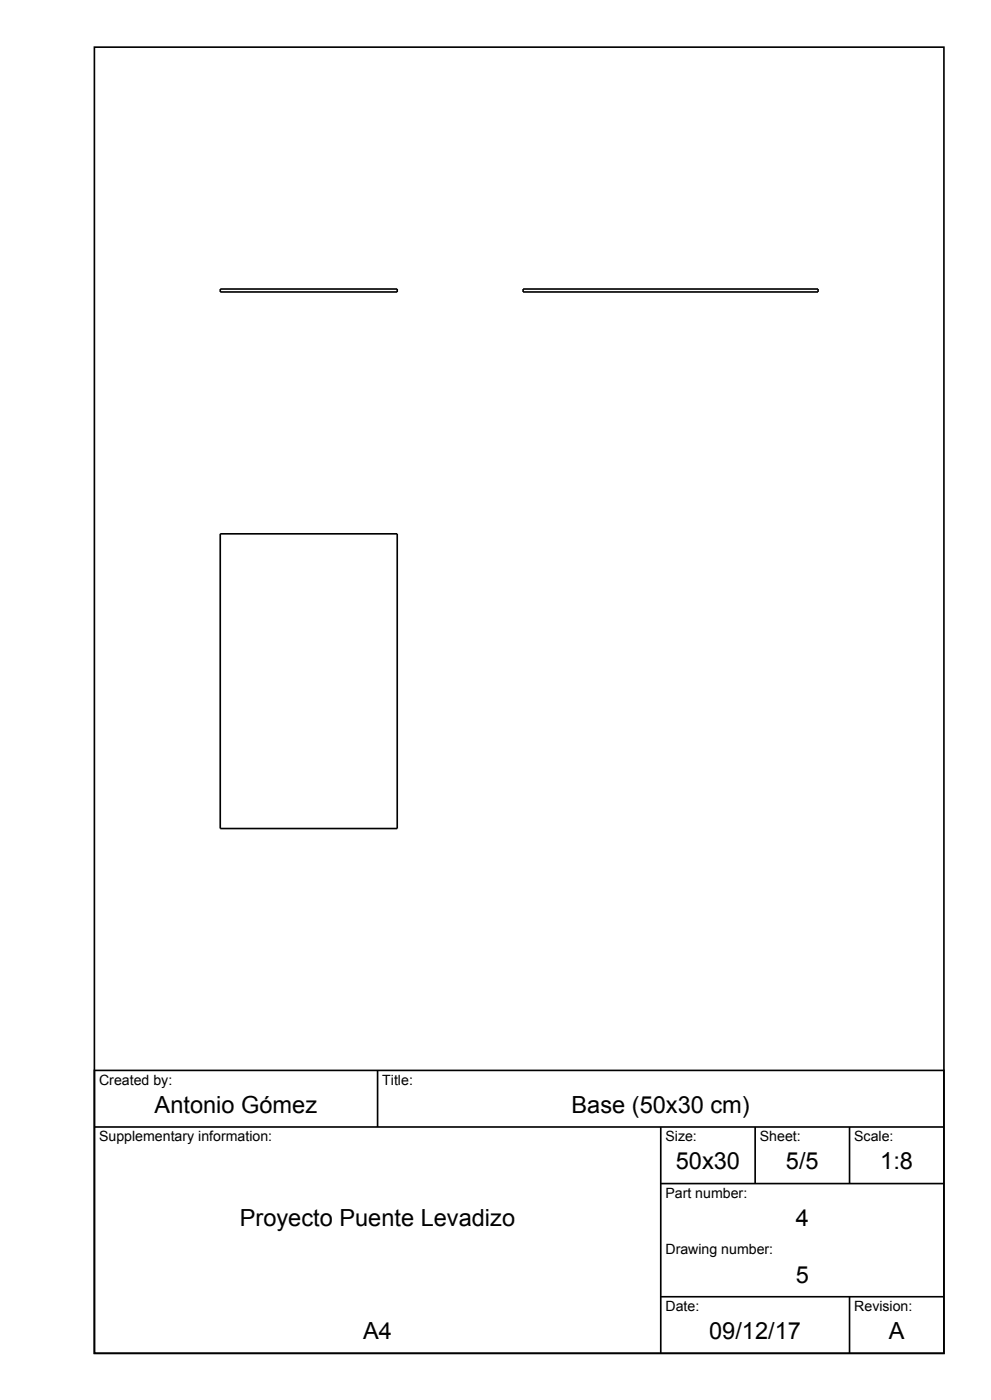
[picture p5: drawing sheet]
<svg xmlns="http://www.w3.org/2000/svg" width="262mm" height="371mm" viewBox="0 0 262 371" stroke-linecap="round" stroke-linejoin="round" font-family="sans-serif">
<defs><g id="words">
<g font-size="6.3">
<text x="41" y="295">Antonio Gómez</text>
<text x="151.4" y="295">Base (50x30 cm)</text>
<text x="179" y="310">50x30</text>
<text x="208.2" y="310">5/5</text>
<text x="233.1" y="310">1:8</text>
<text x="63.5" y="325">Proyecto Puente Levadizo</text>
<text x="210.8" y="325">4</text>
<text x="210.8" y="340">5</text>
<text x="96.2" y="355">A4</text>
<text x="187.8" y="355">09/12/17</text>
<text x="235.4" y="355">A</text>
</g>
<g font-size="3.7">
<text x="26.3" y="287.5">Created by:</text>
<text x="101.2" y="287.5">Title:</text>
<text x="26.3" y="302.5">Supplementary information:</text>
<text x="176.2" y="302.5">Size:</text>
<text x="201.2" y="302.5">Sheet:</text>
<text x="226.2" y="302.5">Scale:</text>
<text x="176.2" y="317.5">Part number:</text>
<text x="176.2" y="332.5">Drawing number:</text>
<text x="176.2" y="347.5">Date:</text>
<text x="226.3" y="347.5">Revision:</text>
</g>
</g></defs>
<g fill="none" stroke="#000" stroke-width=".44">
<path d="M25 12.5h225v346.3h-225zM58.3 76.6h46.9v.8h-46.9zM138.5 76.6h78.2v.8h-78.2zM58.3 141.5h46.9v78.1h-46.9zM25 283.8h225v75h-225zM25 298.8h225M100 283.8v15M175 298.8v60M200 298.8v15M225 298.8v15M175 313.8h75M175 343.8h75"/>
<path d="M225 343.8v15"/>
</g>
<use href="#words"/>
</svg>
